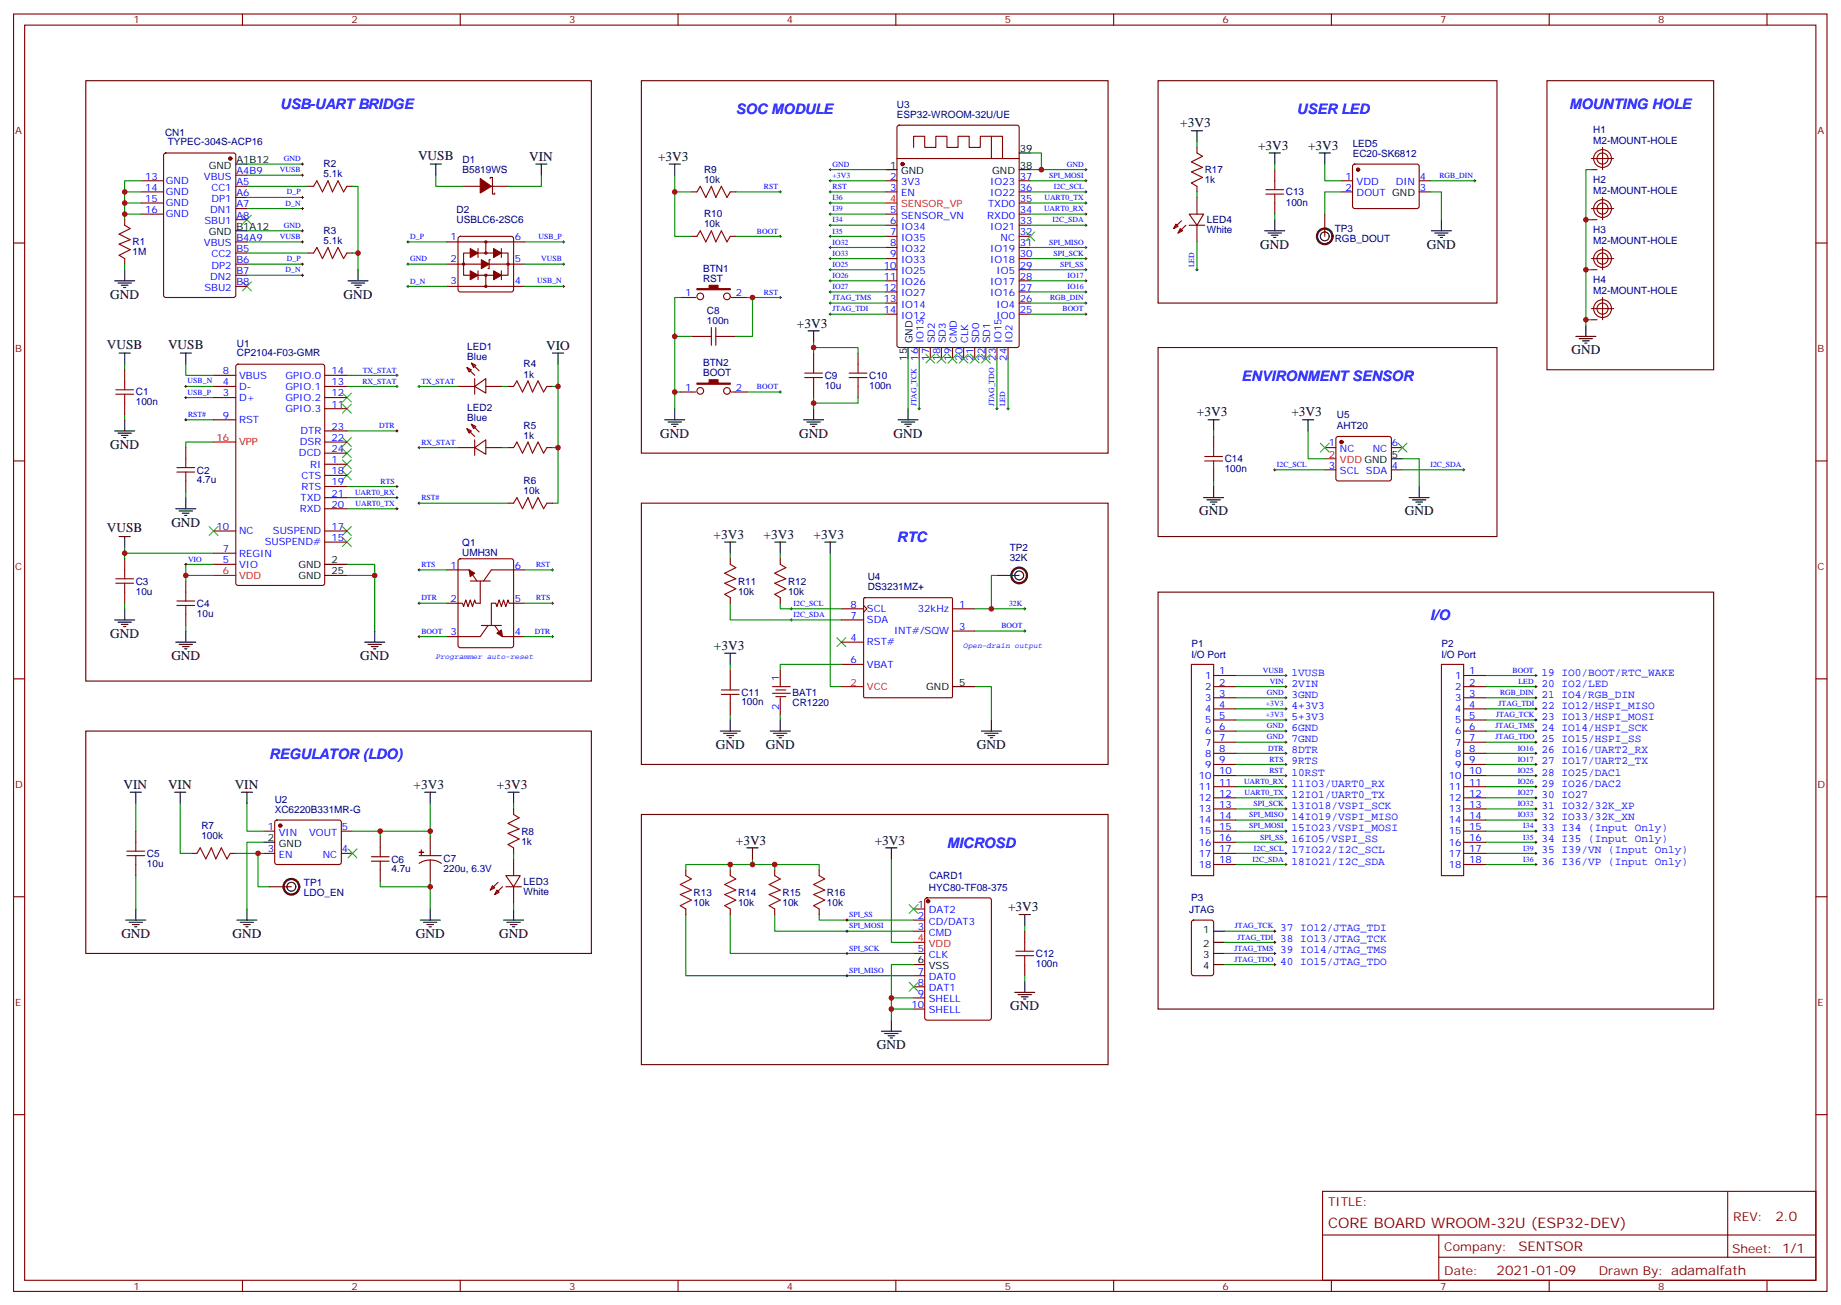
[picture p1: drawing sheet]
<svg xmlns="http://www.w3.org/2000/svg" width="584mm" height="414mm" viewBox="0 0 584 414" stroke-linecap="round" stroke-linejoin="round" font-family="sans-serif">
<defs><g id="words">
<g font-size="4.6" fill="#00f">
<text x="89" y="34.4">USB-UART BRIDGE</text>
<text x="498.2" y="34.4">MOUNTING HOLE</text>
<text x="233.6" y="36.2">SOC MODULE</text>
<text x="411.8" y="36.2">USER LED</text>
<text x="394.1" y="120.9">ENVIRONMENT SENSOR</text>
<text x="284.8" y="172">RTC</text>
<text x="454.1" y="196.7">I/O</text>
<text x="85.4" y="240.8">REGULATOR (LDO)</text>
<text x="300.6" y="269">MICROSD</text>
</g>
<text font-size="4.6" fill="#800" x="421.6" y="389.5">CORE BOARD WROOM-32U (ESP32-DEV)</text>
<g font-size="4.2">
<text x="374.7" y="40.4">+3V3</text>
<text x="399.4" y="47.5">+3V3</text>
<text x="415.3" y="47.5">+3V3</text>
<text x="132.7" y="50.7">VUSB</text>
<text x="168" y="51">VIN</text>
<text x="208.9" y="51">+3V3</text>
<text x="400.1" y="78.9">GND</text>
<text x="453" y="78.9">GND</text>
<text x="35" y="94.8">GND</text>
<text x="109.1" y="94.8">GND</text>
<text x="253" y="103.9">+3V3</text>
<text x="33.9" y="110.7">VUSB</text>
<text x="53.3" y="110.7">VUSB</text>
<text x="173.4" y="111">VIO</text>
<text x="498.9" y="112.4">GND</text>
<text x="380" y="132.2">+3V3</text>
<text x="410" y="132.2">+3V3</text>
<text x="35" y="142.4">GND</text>
<text x="209.6" y="138.9">GND</text>
<text x="253.7" y="138.9">GND</text>
<text x="283.7" y="138.9">GND</text>
<text x="54.4" y="167.1">GND</text>
<text x="380.7" y="163.5">GND</text>
<text x="446" y="163.5">GND</text>
<text x="33.9" y="168.9">VUSB</text>
<text x="226.6" y="171">+3V3</text>
<text x="242.4" y="171">+3V3</text>
<text x="258.3" y="171">+3V3</text>
<text x="35" y="202.4">GND</text>
<text x="54.4" y="209.4">GND</text>
<text x="114.4" y="209.4">GND</text>
<text x="226.7" y="206.2">+3V3</text>
<text x="227.3" y="237.6">GND</text>
<text x="243.1" y="237.6">GND</text>
<text x="310.2" y="237.6">GND</text>
<text x="39.2" y="250.3">VIN</text>
<text x="53.3" y="250.3">VIN</text>
<text x="74.5" y="250.3">VIN</text>
<text x="131.3" y="250.3">+3V3</text>
<text x="157.8" y="250.3">+3V3</text>
<text x="233.6" y="268">+3V3</text>
<text x="277.7" y="268">+3V3</text>
<text x="320" y="289.1">+3V3</text>
<text x="38.5" y="297.6">GND</text>
<text x="73.8" y="297.6">GND</text>
<text x="132" y="297.6">GND</text>
<text x="158.5" y="297.6">GND</text>
<text x="320.7" y="320.5">GND</text>
<text x="278.4" y="332.9">GND</text>
</g>
<g font-size="4.2" fill="#800">
<text x="563.7" y="387.3">2.0</text>
<text x="482.1" y="396.9">SENTSOR</text>
<text x="475.1" y="404.7">2021-01-09</text>
</g>
<g font-size="3.9" fill="#800">
<text x="421.6" y="382.6">TITLE:</text>
<text x="550.3" y="387.3">REV:</text>
<text x="458.5" y="396.8">Company:</text>
<text x="549.9" y="397.4">Sheet: 1/1</text>
<text x="458.5" y="404.5">Date:</text>
<text x="507.6" y="404.6">Drawn By: adamalfath</text>
</g>
<g font-size="3.5" fill="#00f">
<text x="410" y="214.3">1VUSB</text>
<text x="489.4" y="214.3">19 IO0/BOOT/RTC_WAKE</text>
<text x="410" y="217.9">2VIN</text>
<text x="410" y="221.4">3GND</text>
<text x="489.4" y="217.9">20 IO2/LED</text>
<text x="489.4" y="221.4">21 IO4/RGB_DIN</text>
<text x="410" y="224.9">4+3V3</text>
<text x="489.4" y="224.9">22 IO12/HSPI_MISO</text>
<text x="410" y="228.5">5+3V3</text>
<text x="410" y="232">6GND</text>
<text x="489.4" y="228.5">23 IO13/HSPI_MOSI</text>
<text x="489.4" y="232">24 IO14/HSPI_SCK</text>
<text x="410" y="235.5">7GND</text>
<text x="410" y="239">8DTR</text>
<text x="489.4" y="235.5">25 IO15/HSPI_SS</text>
<text x="489.4" y="239">26 IO16/UART2_RX</text>
<text x="410" y="242.6">9RTS</text>
<text x="489.4" y="242.6">27 IO17/UART2_TX</text>
<text x="410" y="246.1">10RST</text>
<text x="410" y="249.6">11IO3/UART0_RX</text>
<text x="489.4" y="246.1">28 IO25/DAC1</text>
<text x="489.4" y="249.6">29 IO26/DAC2</text>
<text x="410" y="253.2">12IO1/UART0_TX</text>
<text x="410" y="256.7">13IO18/VSPI_SCK</text>
<text x="489.4" y="253.2">30 IO27</text>
<text x="489.4" y="256.7">31 IO32/32K_XP</text>
<text x="410" y="260.2">14IO19/VSPI_MISO</text>
<text x="410" y="263.7">15IO23/VSPI_MOSI</text>
<text x="489.4" y="260.2">32 IO33/32K_XN</text>
<text x="489.4" y="263.7">33 I34 (Input Only)</text>
<text x="410" y="267.3">16IO5/VSPI_SS</text>
<text x="489.4" y="267.3">34 I35 (Input Only)</text>
<text x="410" y="270.8">17IO22/I2C_SCL</text>
<text x="410" y="274.3">18IO21/I2C_SDA</text>
<text x="489.4" y="270.8">35 I39/VN (Input Only)</text>
<text x="489.4" y="274.3">36 I36/VP (Input Only)</text>
<text x="406.5" y="295.5">37 IO12/JTAG_TDI</text>
<text x="406.5" y="299">38 IO13/JTAG_TCK</text>
<text x="406.5" y="302.5">39 IO14/JTAG_TMS</text>
<text x="406.5" y="306.1">40 IO15/JTAG_TDO</text>
</g>
<g font-size="3.2" fill="#800">
<text x="42.4" y="7.4">1</text>
<text x="111.5" y="7.4">2</text>
<text x="180.7" y="7.4">3</text>
<text x="249.8" y="7.4">4</text>
<text x="319" y="7.4">5</text>
<text x="388.1" y="7.4">6</text>
<text x="457.3" y="7.4">7</text>
<text x="526.4" y="7.4">8</text>
<text x="4.8" y="42.5">A</text>
<text x="577" y="42.5">A</text>
<text x="4.8" y="111.7">B</text>
<text x="577" y="111.7">B</text>
<text x="4.8" y="180.8">C</text>
<text x="577" y="180.8">C</text>
<text x="4.8" y="250">D</text>
<text x="577" y="250">D</text>
<text x="4.8" y="319.1">E</text>
<text x="577" y="319.1">E</text>
<text x="42.4" y="409.3">1</text>
<text x="111.5" y="409.3">2</text>
<text x="180.7" y="409.3">3</text>
<text x="249.8" y="409.3">4</text>
<text x="319" y="409.3">5</text>
<text x="388.1" y="409.3">6</text>
<text x="457.3" y="409.3">7</text>
<text x="526.4" y="409.3">8</text>
</g>
<g font-size="3.2" fill="#000080">
<text x="284.7" y="34.2">U3</text>
<text x="284.7" y="37.4">ESP32-WROOM-32U/UE</text>
<text x="52.4" y="43">CN1</text>
<text x="53.3" y="46.1">TYPEC-304S-ACP16</text>
<text x="429.5" y="46.5">LED5</text>
<text x="505.8" y="45.7">M2-MOUNT-HOLE</text>
<text x="505.8" y="42.3">H1</text>
<text x="102.7" y="53.1">R2</text>
<text x="146.8" y="51.8">D1</text>
<text x="429.5" y="49.7">EC20-SK6812</text>
<text x="102.7" y="56.3">5.1k</text>
<text x="146.8" y="55">B5819WS</text>
<text x="223.5" y="58.1">10k</text>
<text x="223.5" y="54.8">R9</text>
<text x="382.5" y="58.2">1k</text>
<text x="382.5" y="55">R17</text>
<text x="505.8" y="58.2">H2</text>
<text x="408.2" y="65.2">100n</text>
<text x="408.2" y="62">C13</text>
<text x="505.8" y="61.6">M2-MOUNT-HOLE</text>
<text x="144.9" y="70.9">USBLC6-2SC6</text>
<text x="144.9" y="67.7">D2</text>
<text x="223.5" y="69">R10</text>
<text x="383.2" y="70.9">LED4</text>
<text x="42.1" y="77.8">R1</text>
<text x="102.7" y="74.3">R3</text>
<text x="102.7" y="77.5">5.1k</text>
<text x="223.5" y="72.2">10k</text>
<text x="383.2" y="74">White</text>
<text x="423.8" y="76.7">RGB_DOUT</text>
<text x="423.8" y="73.5">TP3</text>
<text x="505.8" y="77.5">M2-MOUNT-HOLE</text>
<text x="505.8" y="74.1">H3</text>
<text x="42.1" y="81">1M</text>
<text x="223.2" y="89.5">RST</text>
<text x="223.2" y="86.3">BTN1</text>
<text x="505.8" y="90">H4</text>
<text x="505.8" y="93.3">M2-MOUNT-HOLE</text>
<text x="224.5" y="99.7">C8</text>
<text x="224.4" y="102.9">100n</text>
<text x="75.2" y="113.1">CP2104-F03-GMR</text>
<text x="75.2" y="110">U1</text>
<text x="148.4" y="111">LED1</text>
<text x="148.4" y="114.2">Blue</text>
<text x="166.2" y="116.6">R4</text>
<text x="166.2" y="119.8">1k</text>
<text x="223.2" y="119.5">BOOT</text>
<text x="223.2" y="116.3">BTN2</text>
<text x="43.1" y="125.4">C1</text>
<text x="261.8" y="123.3">10u</text>
<text x="261.8" y="120.2">C9</text>
<text x="275.9" y="123.3">100n</text>
<text x="275.9" y="120.2">C10</text>
<text x="43.1" y="128.6">100n</text>
<text x="148.4" y="130.4">LED2</text>
<text x="148.4" y="133.6">Blue</text>
<text x="166.2" y="136">R5</text>
<text x="424.4" y="136.1">AHT20</text>
<text x="424.4" y="132.7">U5</text>
<text x="166.2" y="139.2">1k</text>
<text x="388.8" y="149.9">100n</text>
<text x="388.8" y="146.7">C14</text>
<text x="62.5" y="153.2">4.7u</text>
<text x="62.5" y="150.3">C2</text>
<text x="166.2" y="153.7">R6</text>
<text x="166.2" y="156.8">10k</text>
<text x="146.7" y="173.2">Q1</text>
<text x="146.7" y="176.3">UMH3N</text>
<text x="320.6" y="178.1">32K</text>
<text x="320.6" y="174.9">TP2</text>
<text x="43.1" y="185.5">C3</text>
<text x="234.3" y="185.5">R11</text>
<text x="250.2" y="185.5">R12</text>
<text x="275.5" y="184.2">U4</text>
<text x="43.1" y="188.7">10u</text>
<text x="234.3" y="188.7">10k</text>
<text x="250.2" y="188.7">10k</text>
<text x="275.5" y="187.3">DS3231MZ+</text>
<text x="62.5" y="192.5">C4</text>
<text x="62.5" y="195.7">10u</text>
<text x="378.2" y="208.9">I/O Port</text>
<text x="378.2" y="205.4">P1</text>
<text x="457.6" y="208.8">I/O Port</text>
<text x="457.6" y="205.3">P2</text>
<text x="235.4" y="220.8">C11</text>
<text x="251.6" y="220.8">BAT1</text>
<text x="235.4" y="223.8">100n</text>
<text x="251.6" y="224">CR1220</text>
<text x="87.2" y="257.8">XC6220B331MR-G</text>
<text x="87.2" y="254.7">U2</text>
<text x="63.9" y="263.1">R7</text>
<text x="63.9" y="266.3">100k</text>
<text x="165.5" y="268.1">1k</text>
<text x="165.5" y="264.9">R8</text>
<text x="46.6" y="271.9">C5</text>
<text x="46.6" y="275">10u</text>
<text x="124.2" y="273.7">C6</text>
<text x="140.8" y="273.6">C7</text>
<text x="96.5" y="281.1">TP1</text>
<text x="124.2" y="276.7">4.7u</text>
<text x="140.8" y="276.8">220u, 6.3V</text>
<text x="166.2" y="280.8">LED3</text>
<text x="295.1" y="279">CARD1</text>
<text x="96.5" y="284.3">LDO_EN</text>
<text x="166.2" y="283.9">White</text>
<text x="220.2" y="287.5">10k</text>
<text x="220.2" y="284.3">R13</text>
<text x="234.3" y="287.5">10k</text>
<text x="234.3" y="284.3">R14</text>
<text x="248.4" y="287.4">10k</text>
<text x="248.4" y="284.2">R15</text>
<text x="262.5" y="287.5">10k</text>
<text x="262.5" y="284.3">R16</text>
<text x="294.9" y="282.6">HYC80-TF08-375</text>
<text x="378.1" y="286">P3</text>
<text x="377.5" y="289.6">JTAG</text>
<text x="328.9" y="303.6">C12</text>
<text x="328.9" y="306.8">100n</text>
</g>
<g font-size="3.2">
<text x="66.3" y="53.5">GND</text>
<text x="75" y="51.7">A1B12</text>
<text x="282.6" y="53.5">1</text>
<text x="323.7" y="53.5">38</text>
<text x="323.7" y="48.2">39</text>
<text x="286.1" y="55.2">GND</text>
<text x="315" y="55.2">GND</text>
<text x="66.3" y="74.6">GND</text>
<text x="75" y="72.9">B1A12</text>
<text x="289.7" y="109" transform="rotate(-90 289.7 109)">GND</text>
<text x="287.9" y="114.5" transform="rotate(-90 287.9 114.5)">15</text>
<text x="441.9" y="145.2">5</text>
<text x="105.2" y="178.7">2</text>
<text x="94.7" y="180.1">GND</text>
<text x="94.7" y="183.7">GND</text>
<text x="105.2" y="182.2">25</text>
<text x="294.1" y="218.9">GND</text>
<text x="304.5" y="217.5">5</text>
<text x="85" y="266.9">2</text>
<text x="88.5" y="268.7">GND</text>
<text x="382" y="296.2">1</text>
<text x="291.4" y="305.7">6</text>
<text x="382" y="300.4">2</text>
<text x="382" y="304">3</text>
<text x="294.9" y="307.5">VSS</text>
<text x="382" y="307.5">4</text>
</g>
<g font-size="3.2" fill="#00f">
<text x="46.1" y="57">13</text>
<text x="52.6" y="58.4">GND</text>
<text x="64.7" y="57">VBUS</text>
<text x="75" y="55.2">A4B9</text>
<text x="75" y="58.8">A5</text>
<text x="282.6" y="57">2</text>
<text x="286.1" y="58.8">3V3</text>
<text x="314.4" y="58.8">IO23</text>
<text x="323.7" y="57">37</text>
<text x="427.2" y="57">1</text>
<text x="430.7" y="58.8">VDD</text>
<text x="443.1" y="58.8">DIN</text>
<text x="450.7" y="57">4</text>
<text x="46.1" y="60.5">14</text>
<text x="46.1" y="64.1">15</text>
<text x="52.6" y="61.9">GND</text>
<text x="52.6" y="65.5">GND</text>
<text x="67.1" y="60.5">CC1</text>
<text x="67.2" y="64.1">DP1</text>
<text x="75" y="62.3">A6</text>
<text x="75" y="65.8">A7</text>
<text x="282.6" y="60.5">3</text>
<text x="286.1" y="62.3">EN</text>
<text x="313.7" y="65.8">TXD0</text>
<text x="314.4" y="62.3">IO22</text>
<text x="323.7" y="64.1">35</text>
<text x="323.7" y="60.5">36</text>
<text x="427.2" y="60.5">2</text>
<text x="430.7" y="62.3">DOUT GND</text>
<text x="450.7" y="60.5">3</text>
<text x="46.1" y="67.6">16</text>
<text x="52.6" y="69">GND</text>
<text x="64.9" y="71.1">SBU1</text>
<text x="66.7" y="67.6">DN1</text>
<text x="75" y="69.4">A8</text>
<text x="282.6" y="67.6">5</text>
<text x="282.6" y="71.1">6</text>
<text x="286.1" y="69.4">SENSOR_VN</text>
<text x="313.4" y="69.4">RXD0</text>
<text x="323.7" y="71.1">33</text>
<text x="323.7" y="67.6">34</text>
<text x="75" y="76.4">B4A9</text>
<text x="143" y="76.1">1</text>
<text x="163.4" y="76.1">6</text>
<text x="282.6" y="74.6">7</text>
<text x="286.1" y="72.9">IO34</text>
<text x="286.1" y="76.4">IO35</text>
<text x="314.4" y="72.9">IO21</text>
<text x="317.7" y="76.4">NC</text>
<text x="323.7" y="74.6">32</text>
<text x="64.7" y="78.2">VBUS</text>
<text x="67.1" y="81.7">CC2</text>
<text x="75" y="79.9">B5</text>
<text x="75" y="83.5">B6</text>
<text x="143" y="83.1">2</text>
<text x="163.4" y="83.1">5</text>
<text x="282.6" y="78.2">8</text>
<text x="282.6" y="81.7">9</text>
<text x="286.1" y="79.9">IO32</text>
<text x="286.1" y="83.5">IO33</text>
<text x="314.4" y="83.5">IO18</text>
<text x="314.4" y="79.9">IO19</text>
<text x="323.7" y="81.7">30</text>
<text x="323.7" y="78.2">31</text>
<text x="66.7" y="88.8">DN2</text>
<text x="67.2" y="85.2">DP2</text>
<text x="75" y="87">B7</text>
<text x="280.6" y="85.2">10</text>
<text x="280.6" y="88.8">11</text>
<text x="286.1" y="87">IO25</text>
<text x="316.4" y="87">IO5</text>
<text x="323.7" y="88.8">28</text>
<text x="323.7" y="85.2">29</text>
<text x="64.9" y="92.3">SBU2</text>
<text x="75" y="90.5">B8</text>
<text x="143" y="90.2">3</text>
<text x="163.4" y="90.2">4</text>
<text x="217.5" y="94.1">1</text>
<text x="233.6" y="94.1">2</text>
<text x="280.6" y="92.3">12</text>
<text x="280.6" y="95.8">13</text>
<text x="286.1" y="90.5">IO26</text>
<text x="286.1" y="94.1">IO27</text>
<text x="314.4" y="94.1">IO16</text>
<text x="314.4" y="90.5">IO17</text>
<text x="323.7" y="95.8">26</text>
<text x="323.7" y="92.3">27</text>
<text x="280.6" y="99.3">14</text>
<text x="286.1" y="97.6">IO14</text>
<text x="286.1" y="101.1">IO12</text>
<text x="316.4" y="101.1">IO0</text>
<text x="316.4" y="97.6">IO4</text>
<text x="323.7" y="99.3">25</text>
<text x="293.2" y="109" transform="rotate(-90 293.2 109)">IO13</text>
<text x="296.8" y="109" transform="rotate(-90 296.8 109)">SD2</text>
<text x="300.3" y="109" transform="rotate(-90 300.3 109)">SD3</text>
<text x="303.8" y="109" transform="rotate(-90 303.8 109)">CMD</text>
<text x="307.3" y="109" transform="rotate(-90 307.3 109)">CLK</text>
<text x="310.9" y="109" transform="rotate(-90 310.9 109)">SD0</text>
<text x="314.4" y="109" transform="rotate(-90 314.4 109)">SD1</text>
<text x="317.9" y="109" transform="rotate(-90 317.9 109)">IO15</text>
<text x="321.5" y="109" transform="rotate(-90 321.5 109)">IO2</text>
<text x="70.7" y="118.7">8</text>
<text x="105.2" y="118.7">14</text>
<text x="291.5" y="114.5" transform="rotate(-90 291.5 114.5)">16</text>
<text x="295" y="114.5" transform="rotate(-90 295 114.5)">17</text>
<text x="298.5" y="114.5" transform="rotate(-90 298.5 114.5)">18</text>
<text x="302" y="114.5" transform="rotate(-90 302 114.5)">19</text>
<text x="305.6" y="114.5" transform="rotate(-90 305.6 114.5)">20</text>
<text x="309.1" y="114.5" transform="rotate(-90 309.1 114.5)">21</text>
<text x="312.6" y="114.5" transform="rotate(-90 312.6 114.5)">22</text>
<text x="316.2" y="114.5" transform="rotate(-90 316.2 114.5)">23</text>
<text x="319.7" y="114.5" transform="rotate(-90 319.7 114.5)">24</text>
<text x="70.7" y="125.8">3</text>
<text x="70.7" y="122.3">4</text>
<text x="75.9" y="123.7">D-</text>
<text x="75.9" y="120.2">VBUS</text>
<text x="90.6" y="123.7">GPIO.1</text>
<text x="90.6" y="120.2">GPIO.0</text>
<text x="105.2" y="125.8">12</text>
<text x="105.2" y="122.3">13</text>
<text x="217.5" y="124">1</text>
<text x="233.6" y="124">2</text>
<text x="75.9" y="127.2">D+</text>
<text x="90.6" y="130.7">GPIO.3</text>
<text x="90.6" y="127.2">GPIO.2</text>
<text x="105.2" y="129.3">11</text>
<text x="70.7" y="132.9">9</text>
<text x="75.9" y="134.3">RST</text>
<text x="95.4" y="137.8">DTR</text>
<text x="105.2" y="136.4">23</text>
<text x="95.2" y="141.3">DSR</text>
<text x="105.2" y="139.9">22</text>
<text x="105.2" y="143.4">24</text>
<text x="421.9" y="141.7">1</text>
<text x="425.4" y="143.4">NC</text>
<text x="435.9" y="143.4">NC</text>
<text x="441.9" y="141.7">6</text>
<text x="94.9" y="144.9">DCD</text>
<text x="98.5" y="148.4">RI</text>
<text x="105.2" y="147">1</text>
<text x="421.9" y="148.7">3</text>
<text x="441.9" y="148.7">4</text>
<text x="95.7" y="151.9">CTS</text>
<text x="95.7" y="155.4">RTS</text>
<text x="105.2" y="150.5">18</text>
<text x="105.2" y="154">19</text>
<text x="425.4" y="150.5">SCL SDA</text>
<text x="95.4" y="159">TXD</text>
<text x="105.2" y="161.1">20</text>
<text x="105.2" y="157.6">21</text>
<text x="95.2" y="162.5">RXD</text>
<text x="68.7" y="168.1">10</text>
<text x="75.9" y="169.5">NC</text>
<text x="84" y="173.1">SUSPEND#</text>
<text x="86.6" y="169.5">SUSPEND</text>
<text x="105.2" y="171.7">15</text>
<text x="105.2" y="168.1">17</text>
<text x="70.7" y="178.7">5</text>
<text x="70.7" y="175.2">7</text>
<text x="75.9" y="176.6">REGIN</text>
<text x="75.9" y="180.1">VIO</text>
<text x="143" y="180.5">1</text>
<text x="163.4" y="180.5">6</text>
<text x="143" y="191.1">2</text>
<text x="163.4" y="191.1">5</text>
<text x="270" y="196.4">7</text>
<text x="270" y="192.8">8</text>
<text x="275.2" y="197.8">SDA</text>
<text x="275.2" y="194.2">SCL</text>
<text x="291.4" y="194.2">32kHz</text>
<text x="304.5" y="192.8">1</text>
<text x="143" y="201.6">3</text>
<text x="163.4" y="201.6">4</text>
<text x="270" y="203.4">4</text>
<text x="283.8" y="201.3">INT#/SQW</text>
<text x="304.5" y="199.9">3</text>
<text x="275.2" y="204.8">RST#</text>
<text x="270" y="210.5">6</text>
<text x="275.2" y="211.9">VBAT</text>
<text x="382.6" y="215.4">1</text>
<text x="387.1" y="214">1</text>
<text x="462" y="215.4">1</text>
<text x="466.4" y="214">1</text>
<text x="247.4" y="216.1" transform="rotate(-90 247.4 216.1)">1</text>
<text x="382.6" y="218.9">2</text>
<text x="387.1" y="217.5">2</text>
<text x="387.1" y="221.1">3</text>
<text x="462" y="218.9">2</text>
<text x="466.4" y="217.5">2</text>
<text x="466.4" y="221.1">3</text>
<text x="247.4" y="225.2" transform="rotate(-90 247.4 225.2)">2</text>
<text x="382.6" y="222.5">3</text>
<text x="382.6" y="226">4</text>
<text x="387.1" y="224.6">4</text>
<text x="462" y="222.5">3</text>
<text x="462" y="226">4</text>
<text x="466.4" y="224.6">4</text>
<text x="382.6" y="229.5">5</text>
<text x="382.6" y="233">6</text>
<text x="387.1" y="228.1">5</text>
<text x="387.1" y="231.6">6</text>
<text x="462" y="229.5">5</text>
<text x="462" y="233">6</text>
<text x="466.4" y="228.1">5</text>
<text x="466.4" y="231.6">6</text>
<text x="382.6" y="236.6">7</text>
<text x="387.1" y="235.2">7</text>
<text x="387.1" y="238.7">8</text>
<text x="462" y="236.6">7</text>
<text x="466.4" y="235.2">7</text>
<text x="466.4" y="238.7">8</text>
<text x="382.6" y="240.1">8</text>
<text x="382.6" y="243.6">9</text>
<text x="387.1" y="242.2">9</text>
<text x="387.1" y="245.7">10</text>
<text x="462" y="240.1">8</text>
<text x="462" y="243.6">9</text>
<text x="466.4" y="242.2">9</text>
<text x="466.4" y="245.7">10</text>
<text x="380.6" y="247.2">10</text>
<text x="380.6" y="250.7">11</text>
<text x="387.1" y="249.3">11</text>
<text x="459.9" y="247.2">10</text>
<text x="459.9" y="250.7">11</text>
<text x="466.4" y="249.3">11</text>
<text x="380.6" y="254.2">12</text>
<text x="380.6" y="257.7">13</text>
<text x="387.1" y="252.8">12</text>
<text x="387.1" y="256.3">13</text>
<text x="459.9" y="254.2">12</text>
<text x="459.9" y="257.7">13</text>
<text x="466.4" y="252.8">12</text>
<text x="466.4" y="256.3">13</text>
<text x="85" y="263.4">1</text>
<text x="108.5" y="263.4">5</text>
<text x="380.6" y="261.3">14</text>
<text x="387.1" y="259.9">14</text>
<text x="387.1" y="263.4">15</text>
<text x="459.9" y="261.3">14</text>
<text x="466.4" y="259.9">14</text>
<text x="466.4" y="263.4">15</text>
<text x="88.5" y="265.1">VIN</text>
<text x="98.1" y="265.1">VOUT</text>
<text x="380.6" y="264.8">15</text>
<text x="380.6" y="268.3">16</text>
<text x="387.1" y="266.9">16</text>
<text x="459.9" y="264.8">15</text>
<text x="459.9" y="268.3">16</text>
<text x="466.4" y="266.9">16</text>
<text x="85" y="270.4">3</text>
<text x="88.5" y="272.2">EN</text>
<text x="102.5" y="272.2">NC</text>
<text x="108.5" y="270.4">4</text>
<text x="380.6" y="271.9">17</text>
<text x="380.6" y="275.4">18</text>
<text x="387.1" y="270.4">17</text>
<text x="387.1" y="274">18</text>
<text x="459.9" y="271.9">17</text>
<text x="459.9" y="275.4">18</text>
<text x="466.4" y="270.4">17</text>
<text x="466.4" y="274">18</text>
<text x="291.4" y="288.1">1</text>
<text x="291.4" y="291.6">2</text>
<text x="294.9" y="289.8">DAT2</text>
<text x="294.9" y="293.4">CD/DAT3</text>
<text x="291.4" y="295.1">3</text>
<text x="294.9" y="296.9">CMD</text>
<text x="291.4" y="302.2">5</text>
<text x="294.9" y="304">CLK</text>
<text x="291.4" y="309.2">7</text>
<text x="294.9" y="311">DAT0</text>
<text x="291.4" y="312.8">8</text>
<text x="291.4" y="316.3">9</text>
<text x="294.9" y="314.5">DAT1</text>
<text x="289.4" y="319.8">10</text>
<text x="294.9" y="318.1">SHELL</text>
<text x="294.9" y="321.6">SHELL</text>
</g>
<g font-size="3.2" fill="#f00">
<text x="282.6" y="64.1">4</text>
<text x="286.1" y="65.8">SENSOR_VP</text>
<text x="68.7" y="139.9">16</text>
<text x="75.9" y="141.3">VPP</text>
<text x="421.9" y="145.2">2</text>
<text x="425.4" y="147">VDD GND</text>
<text x="70.7" y="182.2">6</text>
<text x="75.9" y="183.7">VDD</text>
<text x="270" y="217.5">2</text>
<text x="275.2" y="218.9">VCC</text>
<text x="291.4" y="298.7">4</text>
<text x="294.9" y="300.4">VDD</text>
</g>
<g font-size="2.5" fill="#00f">
<text x="90.1" y="51.1">GND</text>
<text x="264.3" y="53">GND</text>
<text x="338.7" y="53">GND</text>
<text x="88.9" y="54.7">VUSB</text>
<text x="264.3" y="56.5">+3V3</text>
<text x="333.1" y="56.5">SPI_MOSI</text>
<text x="457" y="56.4">RGB_DIN</text>
<text x="90.6" y="65.2">D_N</text>
<text x="91.1" y="61.7">D_P</text>
<text x="242.5" y="60">RST</text>
<text x="264.3" y="63.5">I36</text>
<text x="264.3" y="60">RST</text>
<text x="331.6" y="63.5">UART0_TX</text>
<text x="334.6" y="60">I2C_SCL</text>
<text x="264.3" y="67.1">I39</text>
<text x="264.3" y="70.6">I34</text>
<text x="331.5" y="67.1">UART0_RX</text>
<text x="334.2" y="70.6">I2C_SDA</text>
<text x="88.9" y="75.8">VUSB</text>
<text x="90.1" y="72.3">GND</text>
<text x="130.3" y="75.9">D_P</text>
<text x="171" y="75.8">USB_P</text>
<text x="240.3" y="74.1">BOOT</text>
<text x="264.3" y="74.1">I35</text>
<text x="264.3" y="77.6">IO32</text>
<text x="333.1" y="77.6">SPI_MISO</text>
<text x="91.1" y="82.9">D_P</text>
<text x="130.3" y="82.9">GND</text>
<text x="171.8" y="82.9">VUSB</text>
<text x="264.3" y="81.2">IO33</text>
<text x="334.5" y="81.2">SPI_SCK</text>
<text x="90.6" y="86.4">D_N</text>
<text x="130.3" y="90">D_N</text>
<text x="170.6" y="89.9">USB_N</text>
<text x="264.3" y="84.7">IO25</text>
<text x="264.3" y="88.2">IO26</text>
<text x="336.5" y="84.7">SPI_SS</text>
<text x="339" y="88.2">IO17</text>
<text x="379.1" y="84.9" transform="rotate(-90 379.1 84.9)">LED</text>
<text x="242.5" y="93.5">RST</text>
<text x="264.3" y="95.3">JTAG_TMS</text>
<text x="264.3" y="91.8">IO27</text>
<text x="333.4" y="95.3">RGB_DIN</text>
<text x="339" y="91.8">IO16</text>
<text x="264.3" y="98.8">JTAG_TDI</text>
<text x="337.3" y="98.8">BOOT</text>
<text x="115.2" y="118.2">TX_STAT</text>
<text x="59.6" y="125.2">USB_P</text>
<text x="59.6" y="121.7">USB_N</text>
<text x="115.1" y="121.7">RX_STAT</text>
<text x="133.8" y="121.7">TX_STAT</text>
<text x="240.3" y="123.5">BOOT</text>
<text x="290.9" y="129" transform="rotate(-90 290.9 129)">JTAG_TCK</text>
<text x="315.6" y="129" transform="rotate(-90 315.6 129)">JTAG_TDO</text>
<text x="319.2" y="129" transform="rotate(-90 319.2 129)">LED</text>
<text x="59.7" y="132.3">RST#</text>
<text x="120.4" y="135.9">DTR</text>
<text x="133.8" y="141.1">RX_STAT</text>
<text x="405.4" y="148.2">I2C_SCL</text>
<text x="454.1" y="148.2">I2C_SDA</text>
<text x="120.8" y="153.5">RTS</text>
<text x="112.7" y="157">UART0_RX</text>
<text x="112.9" y="160.5">UART0_TX</text>
<text x="133.8" y="158.8">RST#</text>
<text x="59.7" y="178.2">VIO</text>
<text x="133.8" y="180">RTS</text>
<text x="170.2" y="180">RST</text>
<text x="133.8" y="190.5">DTR</text>
<text x="170.2" y="190.5">RTS</text>
<text x="252" y="195.8">I2C_SDA</text>
<text x="252" y="192.3">I2C_SCL</text>
<text x="320.4" y="192.3">32K</text>
<text x="133.8" y="201.1">BOOT</text>
<text x="169.8" y="201.1">DTR</text>
<text x="317.9" y="199.4">BOOT</text>
<text x="138.4" y="209.1">Programmer auto-reset</text>
<text x="305.9" y="205.5">Open-drain output</text>
<text x="401" y="213.5">VUSB</text>
<text x="480.2" y="213.5">BOOT</text>
<text x="402.2" y="220.5">GND</text>
<text x="403.2" y="217">VIN</text>
<text x="476.3" y="220.5">RGB_DIN</text>
<text x="482.1" y="217">LED</text>
<text x="401.9" y="224.1">+3V3</text>
<text x="401.9" y="227.6">+3V3</text>
<text x="475" y="227.6">JTAG_TCK</text>
<text x="475.8" y="224.1">JTAG_TDI</text>
<text x="402.2" y="231.1">GND</text>
<text x="474.8" y="231.1">JTAG_TMS</text>
<text x="402.2" y="234.6">GND</text>
<text x="402.6" y="238.2">DTR</text>
<text x="474.8" y="234.6">JTAG_TDO</text>
<text x="481.8" y="238.2">IO16</text>
<text x="403" y="241.7">RTS</text>
<text x="403" y="245.2">RST</text>
<text x="481.8" y="245.2">IO25</text>
<text x="481.8" y="241.7">IO17</text>
<text x="395" y="248.7">UART0_RX</text>
<text x="481.8" y="248.7">IO26</text>
<text x="395.1" y="252.3">UART0_TX</text>
<text x="398" y="255.8">SPI_SCK</text>
<text x="481.8" y="255.8">IO32</text>
<text x="481.8" y="252.3">IO27</text>
<text x="396.6" y="259.3">SPI_MISO</text>
<text x="396.6" y="262.9">SPI_MOSI</text>
<text x="481.8" y="259.3">IO33</text>
<text x="483.6" y="262.9">I34</text>
<text x="398.1" y="269.9">I2C_SCL</text>
<text x="400" y="266.4">SPI_SS</text>
<text x="483.6" y="269.9">I39</text>
<text x="483.6" y="266.4">I35</text>
<text x="397.7" y="273.4">I2C_SDA</text>
<text x="483.6" y="273.4">I36</text>
<text x="269.6" y="291.1">SPI_SS</text>
<text x="269.6" y="294.6">SPI_MOSI</text>
<text x="392.1" y="294.6">JTAG_TCK</text>
<text x="392.9" y="298.1">JTAG_TDI</text>
<text x="269.6" y="301.7">SPI_SCK</text>
<text x="391.9" y="305.2">JTAG_TDO</text>
<text x="391.9" y="301.7">JTAG_TMS</text>
<text x="269.6" y="308.7">SPI_MISO</text>
</g>
</g></defs>
<g fill="none" stroke="#870000" stroke-width=".35">
<path d="M4.3 4.4h575.7v405.4h-575.7zM7.8 8h568.7v398.3h-568.7zM77 4.4v3.6M146.1 4.4v3.6M215.3 4.4v3.6M284.4 4.4v3.6M353.6 4.4v3.6M422.7 4.4v3.6M491.8 4.4v3.6M561 4.4v3.6M285 39.9l.5-.2h37.4l.6 .5 .1 69.4-.5 .6-37.6 .1-.7-.5v-69.4zM44.9 57.4h7"/>
<path d="M52.2 48.7l.4-.2h21.6l.6 .5 .1 44.7-.5 .6-21.8 .1-.6-.5-.1-44.7zM74.9 59.1h3.5M74.9 55.6h3.5M97.8 59.1h1.8l1-1.7 1.8 3.5 1.7-3.5 1.5 3.5 1.7-3.5 1.8 3.5 1-1.8h1.8M147.2 59.1h5.3M155.6 56.7v-.4h.8v5.3h.7v-.4M156 59.1h5.3M281.2 57.4h3.6M284.8 50.3h38.8M290.1 46.8v-3.5h3.5v3.5h3.5v-3.5h3.5v3.5h3.6v-3.5h3.5v3.5h3.5v-3.5h7.1v7M314.7 43.3v7M323.6 57.4h3.5"/>
<path d="M380 46.8v1.7l1.8 1.1-3.6 1.8 3.6 1.7-3.6 1.4 3.6 1.8-3.6 1.8 1.8 1v1.8M404.7 53.8v3.6M425.9 57.4h3.5M429.6 52.3l.5-.2h20l.5 .7-.1 13-.6 .4-20.1-.1-.4-.6v-12.7zM450.6 57.4h3.5M505.2 50.3h7.1M505.2 53.8h1.8M508.8 46.8v7M4.3 77.1h3.5M39.6 69.7v1.8l1.7 1-3.5 1.8 3.5 1.8-3.5 1.4 3.5 1.7-3.5 1.8 1.8 1.1v1.7M44.9 60.9h7M44.9 67.9h7"/>
<path d="M44.9 64.4h7M74.9 66.2h3.5M74.9 69.7h3.5M74.9 62.7h3.5M74.9 76.8h3.5M141.9 76.8h24.7M145.6 75.2l.5-.2h16.2l.5 .2 .3 .5v16.2l-.3 .5-.5 .2h-16.2l-.5-.2-.2-.5v-16.2zM151.8 78.9v2.8M154.2 76.8v3.5M159.2 78.9v2.8M219.5 60.9h1.8l1-1.8 1.8 3.6 1.7-3.6 1.5 3.6 1.7-3.6 1.8 3.6 1-1.8h1.8M219.5 75h1.8l1-1.8 1.8 3.6 1.7-3.6 1.5 3.6 1.7-3.6 1.8 3.6 1-1.8h1.8"/>
<path d="M281.2 60.9h3.6M281.2 67.9h3.6M281.2 71.5h3.6M281.2 75h3.6M281.2 78.5h3.6M323.6 60.9h3.5M323.6 67.9h3.5M323.6 71.5h3.5M323.6 75h3.5M323.6 78.5h3.5M323.6 64.4h3.5M373.3 71.1l.7 .7-1.4 .7z"/>
<path d="M374.7 72.5l.7 .7-1.4 .7zM375.1 70.1l-2.5 2.4M376.5 71.5l-2.5 2.4M377.5 67.9h4.6l-2.1 3.6zM377.5 71.5h5M380 62.7v5.2M380 71.5v5.3M404.7 64.4v3.5M420.6 67.9v7.1M425.9 60.9h3.5M450.6 60.9h3.5M505.2 66.2h7.1"/>
<path d="M505.2 69.7h1.8M508.8 62.7v7M508.8 78.5v7.1M576.5 77.1h3.5M74.9 80.3h3.5M74.9 83.8h3.5M74.9 87.3h3.5M74.9 90.9h3.5M97.8 80.3h1.8l1-1.8 1.8 3.6 1.7-3.6 1.5 3.6 1.7-3.6 1.8 3.6 1-1.8h1.8M141.9 83.8h24.7M141.9 90.9h24.7M147.2 80.3h14.1v7h-14.1z"/>
<path d="M151.8 85.9v2.9M154.2 87.3v3.6M155.6 82.4h-.3v2.8h-.4M159.2 85.9v2.9M216 94.4h4.9M232.2 94.4h4.9M281.2 82.1h3.6M281.2 85.6h3.6M281.2 89.1h3.6M281.2 92.6h3.6M281.2 96.2h3.6M281.2 99.7h3.6"/>
<path d="M323.6 82.1h3.5M323.6 85.6h3.5M323.6 89.1h3.5M323.6 92.6h3.5M323.6 96.2h3.5M323.6 99.7h3.5M505.2 82.1h7.1M505.2 85.6h1.8M505.2 97.9h7.1M508.8 94.4v7.1M39.6 117.3v3.6M67.8 119.1h7.1"/>
<path d="M75.1 115.8l.5-.2h26.8l.6 .4 .1 69.1-.5 .6-27 .1-.7-.5v-69zM103.1 119.1h7M148.2 116.6l1.4 .7-.7 .7zM148.2 116.6l2.5 2.5M149.6 115.2l1.5 .7-.7 .7zM149.6 115.2l2.5 2.5M219.5 106.8h6.3M225.8 103.9v5.7M227.3 103.9v5.7M227.3 106.8h6.3M255.5 119.8h5.6M255.5 118.4h5.6"/>
<path d="M258.3 112v6.4M258.3 119.8v6.4M269.6 119.8h5.6M269.6 118.4h5.6M272.4 112v6.4M272.4 119.8v6.4M291.8 110.3v3.5M295.3 110.3v3.5M298.9 110.3v3.5M302.4 110.3v3.5M305.9 110.3v3.5M309.5 110.3v3.5"/>
<path d="M313 110.3v3.5M316.5 110.3v3.5M320 110.3v3.5M505.2 101.5h1.8M39.6 127.9v3.5M67.8 126.2h7.1M67.8 122.6h7.1M67.8 133.2h7.1M103.1 126.2h7M103.1 122.6h7M103.1 129.7h7M103.1 136.7h7"/>
<path d="M145.4 122.6h5.3M148.2 136l1.4 .7-.7 .7zM148.2 136l2.5 2.5M149.6 134.6l1.5 .7-.7 .7zM149.6 134.6l2.5 2.5M150.7 122.6l3.5-2.4v4.5zM150.7 120.2v4.9M150.7 139.6v4.9M154.2 122.6h5.3M161.3 122.6h1.8l1-1.7 1.8 3.5 1.7-3.5 1.5 3.5 1.7-3.5 1.8 3.5 1-1.8h1.8M216 124.4h4.9M232.2 124.4h4.9"/>
<path d="M385.3 138.5v3.5M424.3 138.7l.5-.2h16.2l.5 .2 .2 .5v12.7l-.2 .5-.5 .2h-16.2l-.5-.2-.2-.5v-12.7zM4.3 146.3h3.5M56.2 149.8h5.6M56.2 148.4h5.6M59 142v6.4M59 149.8v6.3M103.1 147.3h7M103.1 150.8h7M103.1 154.4h7M103.1 157.9h7M103.1 140.3h7"/>
<path d="M103.1 143.8h7M145.4 142h5.3M150.7 142l3.5-2.4v4.5zM154.2 142h5.3M161.3 142h1.8l1-1.7 1.8 3.5 1.7-3.5 1.5 3.5 1.7-3.5 1.8 3.5 1-1.8h1.8M161.3 159.7h1.8l1-1.8 1.8 3.5 1.7-3.5 1.5 3.5 1.7-3.5 1.8 3.5 1-1.7h1.8M385.3 149.1v3.5M420.6 142h3.5M420.6 149.1h3.5M441.7 142h3.6M441.7 149.1h3.6M576.5 146.3h3.5"/>
<path d="M39.6 177.3v6.4M67.8 179.1h7.1M67.8 175.5h7.1M67.8 168.5h7.1M103.1 168.5h7M103.1 172h7M103.1 161.4h7M145.6 177.5l.5-.2h16.2l.7 .4 .1 27.1-.5 .7h-16.5l-.6-.4-.1-27.1zM231.8 177.3v1.8l1.8 1-3.5 1.8 3.5 1.8-3.5 1.4 3.5 1.7-3.5 1.8 1.7 1.1v1.7M247.7 177.3v1.8l1.8 1-3.5 1.8 3.5 1.8-3.5 1.4 3.5 1.7-3.5 1.8 1.7 1.1v1.7M36.8 183.7h5.6M36.8 185.1h5.6"/>
<path d="M39.6 185.1v6.3M56.2 190.7h5.6M56.2 192.1h5.6M59 184.4v6.3M59 192.1v6.4M141.9 180.8h7l2.5 3.6M149.3 184.4h6.3M152.5 184.4v7h-1.4l-.4-1-.7 2.1-.7-2.1-.7 2.1-.7-2.1-.7 2.1-.4-1.1h-4.9M152.8 198.5h6.4M154.9 198.5l-2.4 3.5h-10.6M157.1 198.5l2.4 3.5h7.1M166.6 191.4h-5l-.3-1-.7 2.1-.7-2.1-.7 2.1-.7-2.1-.7 2.1-.4-1.1h-1.4v7.1"/>
<path d="M166.6 180.8h-10.6l-2.5 3.6M267.1 193.2h7.1M267.1 196.7h7.1M274.2 192.1l1 1.1-1 1M274.2 189.8l.3-.1h27.5l.4 .1v31.3l-.2 .3h-27.7l-.3-.2zM302.4 193.2h7.1M316.5 182.6h7.1M4.3 215.4h3.5M229 218.9h5.7M231.8 212.6v6.3M245.3 217.9h5.6M245.3 220h5.6"/>
<path d="M246.3 218.9h3.2M247.7 212.6v5.3M267.1 203.8h7.1M267.1 210.8h7.1M302.4 200.2h7.1M378.2 210.8h7.1v67h-7.1zM385.3 217.9h7.1M385.3 214.3h7.1M457.6 210.8h7.1v67h-7.1zM464.7 217.9h7M464.7 214.3h7M576.5 215.4h3.5"/>
<path d="M229 220.3h5.7M231.8 220.3v6.4M246.3 221.1h3.2M247.7 221.4v5.3M385.3 221.4h7.1M385.3 224.9h7.1M385.3 228.5h7.1M385.3 232h7.1M385.3 235.5h7.1M385.3 239h7.1M464.7 221.4h7M464.7 224.9h7"/>
<path d="M464.7 228.5h7M464.7 232h7M464.7 235.5h7M464.7 239h7M163.1 256.7v1.7l1.7 1.1-3.5 1.8 3.5 1.7-3.5 1.4 3.5 1.8-3.5 1.8 1.8 1v1.8M385.3 242.6h7.1M385.3 246.1h7.1M385.3 249.6h7.1M385.3 253.2h7.1M385.3 256.7h7.1M464.7 242.6h7M464.7 246.1h7"/>
<path d="M464.7 249.6h7M464.7 253.2h7M464.7 256.7h7M40.3 271.5h5.6M40.3 270.1h5.6M43.1 263.7v6.4M43.1 271.5v6.3M60.7 270.8h1.8l1.1-1.8 1.7 3.6 1.8-3.6 1.4 3.6 1.8-3.6 1.7 3.6 1.1-1.8h1.8M83.7 263.7h3.5M83.7 270.8h3.5M87.4 260.4l.5-.2 20 .1 .5 .6-.1 13-.6 .4h-20.1l-.4-.7v-12.7zM108.4 263.7h3.5"/>
<path d="M108.4 270.8h3.5M117.9 273.3h5.6M117.9 271.9h5.6M120.7 265.5v6.4M120.7 273.3v6.3M133.1 271.5h7M136.6 272.9l1.8 .2 1.7 .9M136.6 272.9l-1.9 .2-1.6 .9M136.6 265.5v6M136.6 272.9v6.7M158.1 280l-2.5 2.4M160.6 277.8h4.6l-2.1 3.6z"/>
<path d="M163.1 272.6v5.2M217.7 276.1v1.7M231.8 276.1v1.7M246 276.1v1.7M260.1 276.1v1.7M385.3 263.7h7.1M385.3 270.8h7.1M385.3 260.2h7.1M385.3 267.3h7.1M385.3 274.3h7.1M464.7 263.7h7M464.7 270.8h7"/>
<path d="M464.7 260.2h7M464.7 267.3h7M464.7 274.3h7M4.3 284.6h3.5M85.4 281.4h7.1M156.4 281l.7 .7-1.5 .7zM157.8 282.4l.7 .7-1.4 .7zM159.5 281.4l-2.4 2.4M160.6 281.4h4.9M163.1 281.4v5.3M217.7 288.4v1.8M231.8 288.4v1.8"/>
<path d="M246 288.4v1.8M260.1 288.4v1.8M290.1 288.4h3.5M290.1 292h3.5M290.1 295.5h3.5M293.8 285.1l.5-.2h19.7l.7 .4v37.7l-.4 .7h-20l-.7-.5v-37.6zM325.3 295.5v3.5M378.5 292.2l.5-.2h5.6l.6 .4 .1 16.5-.5 .6-5.8 .1-.7-.5-.1-16.4zM576.5 284.6h3.5M290.1 302.5h3.5M290.1 309.6h3.5M290.1 313.1h3.5"/>
<path d="M290.1 316.7h3.5M325.3 306.1v3.5M290.1 320.2h3.5M4.3 353.7h3.5M576.5 353.7h3.5M419.9 378h156.6v28.3h-156.6zM548.5 378.1v20.8M419.9 391.9h156.5M456.8 398.9h119.6M456.8 391.9v14.1M77 406.3v3.5M146.1 406.3v3.5"/>
<path d="M215.3 406.3v3.5M284.4 406.3v3.5M353.6 406.3v3.5M422.7 406.3v3.5M491.8 406.3v3.5M561 406.3v3.5"/>
<circle cx="508.8" cy="50.3" r="2.82"/>
<circle cx="508.8" cy="50.3" r="1.76"/>
<circle cx="154.2" cy="76.8" r=".35"/>
<circle cx="508.8" cy="66.2" r="2.82"/>
<circle cx="508.8" cy="66.2" r="1.76"/>
<circle cx="147.2" cy="83.8" r=".35"/>
<circle cx="154.2" cy="80.3" r=".35"/>
<circle cx="154.2" cy="90.9" r=".35"/>
<circle cx="154.2" cy="87.3" r=".35"/>
<circle cx="161.3" cy="83.8" r=".35"/>
<circle cx="222.3" cy="94.1" r="1.06"/>
<circle cx="230.8" cy="94.1" r="1.06"/>
<circle cx="508.8" cy="97.9" r="2.82"/>
<circle cx="508.8" cy="82.1" r="2.82"/>
<circle cx="508.8" cy="97.9" r="1.76"/>
<circle cx="508.8" cy="82.1" r="1.76"/>
<circle cx="222.3" cy="124" r="1.06"/>
<circle cx="230.8" cy="124" r="1.06"/>
</g>
<g fill="#870000" stroke="#870000" stroke-width=".35">
<path d="M221.3 91.6h3.8v-1.1h2.9v1.1h3.8v.3h-10.5z"/>
<path d="M157.8 200.9l1.4-1 .3 2.1z"/>
<path d="M148.9 180.8l1.8 1.1-1.4 1.1z"/>
<path d="M221.3 121.6h3.8v-1.1h2.9v1.1h3.8v.3h-10.5z"/>
<path d="M133.1 270.4l1.4 .1z"/>
<path d="M133.8 269.7v1.4z"/>
<path d="M152.5 56.7l3.5 2.4-3.5 2.1z"/>
<path d="M149.3 78.9l2.5 1.4-2.5 1.4z"/>
<path d="M152.8 82.4l2.5 1.4-2.5 1.4z"/>
<path d="M156.7 78.9l2.5 1.4-2.5 1.4z"/>
<path d="M149.3 85.9l2.5 1.4-2.5 1.5z"/>
<path d="M156.7 85.9l2.5 1.4-2.5 1.5z"/>
<circle cx="286.5" cy="52.1" r=".53"/>
<circle cx="89" cy="262" r=".53"/>
<circle cx="294.6" cy="286" r=".53"/>
<circle cx="431.2" cy="53.8" r=".53"/>
<circle cx="73.1" cy="50.3" r=".53"/>
<circle cx="425.9" cy="140.3" r=".53"/>
</g>
<g fill="none" stroke="#000" stroke-width=".32">
<path d="M95.7 55.6h.7M95.7 52.1h.7M96 51.7v.7M96 55.2v.8M263.2 57.4h.7M263.2 53.8h.7M263.6 53.5v.7M263.6 57v.7M344.4 57.4h.7M344.4 53.8h.7M344.7 53.5v.7M344.7 57v.7"/>
<path d="M467.9 57.4h.7M468.2 57v.7M95.7 76.8h.7M95.7 73.2h.7M95.7 66.2h.7M95.7 62.7h.7M96 62.3v.7M96 65.8v.7M96 72.9v.7M96 76.4v.7M129.2 76.8h.7M129.5 76.4v.7"/>
<path d="M178.6 76.8h.7M178.9 76.4v.7M247.4 60.9h.7M247.4 75h.7M247.7 60.5v.7M247.7 74.6v.8M263.2 64.4h.7M263.2 67.9h.7M263.2 60.9h.7M263.2 71.5h.7M263.2 78.5h.7M263.2 75h.7"/>
<path d="M263.6 60.5v.7M263.6 64.1v.7M263.6 67.6v.7M263.6 71.1v.7M263.6 74.6v.8M263.6 78.2v.7M344.4 64.4h.7M344.4 67.9h.7M344.4 60.9h.7M344.4 71.5h.7M344.4 78.5h.7M344.7 60.5v.7"/>
<path d="M344.7 64.1v.7M344.7 67.6v.7M344.7 71.1v.7M344.7 78.2v.7M95.7 83.8h.7M95.7 87.3h.7M96 83.5v.7M96 87v.7M129.2 90.9h.7M129.2 83.8h.7M129.5 83.5v.7M129.5 90.5v.7"/>
<path d="M178.6 90.9h.7M178.6 83.8h.7M178.9 83.5v.7M178.9 90.5v.7M247.4 94.4h.7M247.7 94.1v.7M263.2 89.1h.7M263.2 92.6h.7M263.2 82.1h.7M263.2 85.6h.7M263.2 99.7h.7M263.2 96.2h.7"/>
<path d="M263.6 81.7v.7M263.6 85.2v.7M263.6 88.8v.7M263.6 92.3v.7M263.6 95.8v.7M263.6 99.3v.7M344.4 89.1h.7M344.4 92.6h.7M344.4 82.1h.7M344.4 85.6h.7M344.4 99.7h.7M344.4 96.2h.7"/>
<path d="M344.7 81.7v.7M344.7 85.2v.7M344.7 88.8v.7M344.7 92.3v.7M344.7 95.8v.7M344.7 99.3v.7M379.7 85.6h.7M380 85.2v.7M125.7 119.1h.7M126 118.7v.8M58.6 133.2h.7M58.6 126.2h.7"/>
<path d="M58.6 122.6h.7M59 122.3v.7M59 125.8v.7M59 132.9v.7M125.7 136.7h.7M125.7 122.6h.7M126 122.3v.7M126 136.4v.7M132.7 122.6h.7M133.1 122.3v.7M247.4 124.4h.7M247.7 124v.7"/>
<path d="M291.5 129.7h.7M291.8 129.3v.7M316.2 129.7h.7M316.5 129.3v.7M319.7 129.7h.7M320 129.3v.7M125.7 154.4h.7M125.7 157.9h.7M126 154v.7M126 157.6v.7M132.7 142h.7M132.7 159.7h.7"/>
<path d="M133.1 141.7v.7M133.1 159.3v.7M404.4 149.1h.7M404.7 148.7v.7M464.3 149.1h.7M464.7 148.7v.7M58.6 179.1h.7M59 178.7v.7M125.7 161.4h.7M126 161.1v.7M132.7 180.8h.7M132.7 191.4h.7"/>
<path d="M133.1 180.5v.7M133.1 191.1v.7M175 180.8h.8M175 191.4h.8M175.4 180.5v.7M175.4 191.1v.7M250.9 196.7h.7M250.9 193.2h.7M251.2 192.8v.7M251.2 196.4v.7M325 193.2h.7M325.3 192.8v.7"/>
<path d="M325.3 199.9v.7M132.7 202h.7M133.1 201.6v.8M175 202h.8M175.4 201.6v.8M325 200.2h.7M407.9 217.9h.7M407.9 214.3h.7M408.2 214v.7M408.2 217.5v.7M487.3 217.9h.7M487.3 214.3h.7"/>
<path d="M487.6 214v.7M487.6 217.5v.7M407.9 239h.7M407.9 235.5h.7M407.9 232h.7M407.9 228.5h.7M407.9 224.9h.7M407.9 221.4h.7M408.2 221.1v.7M408.2 224.6v.7M408.2 228.1v.7M408.2 231.6v.7"/>
<path d="M408.2 235.2v.7M408.2 238.7v.7M487.3 239h.7M487.3 235.5h.7M487.3 232h.7M487.3 228.5h.7M487.3 224.9h.7M487.3 221.4h.7M487.6 221.1v.7M487.6 224.6v.7M487.6 228.1v.7M487.6 231.6v.7"/>
<path d="M487.6 235.2v.7M487.6 238.7v.7M407.9 256.7h.7M407.9 253.2h.7M407.9 249.6h.7M407.9 246.1h.7M407.9 242.6h.7M408.2 242.2v.7M408.2 245.7v.8M408.2 249.3v.7M408.2 252.8v.7M408.2 256.3v.7"/>
<path d="M408.2 259.9v.7M487.3 256.7h.7M487.3 253.2h.7M487.3 249.6h.7M487.3 246.1h.7M487.3 242.6h.7M487.6 242.2v.7M487.6 245.7v.8M487.6 249.3v.7M487.6 252.8v.7M487.6 256.3v.7M487.6 259.9v.7"/>
<path d="M407.9 274.3h.7M407.9 270.8h.7M407.9 267.3h.7M407.9 263.7h.7M407.9 260.2h.7M408.2 263.4v.7M408.2 266.9v.7M408.2 270.4v.7M408.2 274v.7M487.3 274.3h.7M487.3 270.8h.7M487.3 267.3h.7"/>
<path d="M487.3 263.7h.7M487.3 260.2h.7M487.6 263.4v.7M487.6 266.9v.7M487.6 270.4v.7M487.6 274v.7M268.5 292h.7M268.5 295.5h.7M268.9 291.6v.7M268.9 295.1v.7M404.4 295.5h.7M404.4 299h.7"/>
<path d="M404.7 295.1v.7M404.7 298.7v.7M268.5 302.5h.7M268.5 309.6h.7M268.9 302.2v.7M268.9 309.2v.8M404.4 302.5h.7M404.4 306.1h.7M404.7 302.2v.7M404.7 305.7v.7"/>
</g>
<g fill="none" stroke="#008700" stroke-width=".35">
<path d="M44.9 57.4h-5.3v12.3M78.4 55.6h17.6M78.4 52.1h17.6M78.4 59.1h19.4M111.9 59.1h1.8v26.5M138.4 55.6v3.5h8.8M171.9 55.6v3.5h-10.6M214.2 55.6v19.4h5.3M263.6 57.4h17.6M263.6 53.8h17.6M327.1 48.5h3.5v5.3M327.1 57.4h17.6"/>
<path d="M327.1 53.8h17.6M380 45v1.8M404.7 52.1v1.7M420.6 52.1v5.3h5.3M454.1 57.4h14.1M505.2 53.8h-1.7v49.4M39.6 64.4h5.3M39.6 67.9h5.3M39.6 60.9h5.3M78.4 76.8h17.6M78.4 62.7h17.6M78.4 66.2h17.6"/>
<path d="M78.4 73.2h17.6M129.5 76.8h12.4M166.6 76.8h12.3M214.2 60.9h5.3M233.6 60.9h14.1M233.6 75h14.1M263.6 64.4h17.6M263.6 67.9h17.6M263.6 60.9h17.6M263.6 71.5h17.6M263.6 78.5h17.6M263.6 75h17.6"/>
<path d="M327.1 64.4h17.6M327.1 67.9h17.6M327.1 60.9h17.6M327.1 71.5h17.6M327.1 78.5h17.6M380 60.9v1.8M380 76.8v8.8M404.7 67.9v1.8M425.9 60.9h-5.3v7M454.1 60.9h3.5v8.8M503.5 69.7h1.7M39.6 83.8v1.8"/>
<path d="M78.4 83.8h17.6M78.4 87.3h17.6M78.4 80.3h19.4M111.9 80.3h1.8M129.5 83.8h12.4M129.5 90.9h12.4M166.6 83.8h12.3M166.6 90.9h12.3M216 94.4h-1.8v35.3M237.1 94.4h10.6M238.9 94.4v12.4h-5.3M263.6 89.1h17.6"/>
<path d="M263.6 92.6h17.6M263.6 82.1h17.6M263.6 85.6h17.6M263.6 99.7h17.6M263.6 96.2h17.6M327.1 89.1h17.6M327.1 92.6h17.6M327.1 82.1h17.6M327.1 85.6h17.6M327.1 99.7h17.6M327.1 96.2h17.6M503.5 85.6h1.7"/>
<path d="M39.6 115.6v1.7M59 115.6v3.5h8.8M110.1 119.1h15.9M177.2 115.6v26.4h-1.8M214.2 106.8h5.3M258.3 110.3h14.1v1.7M258.3 108.5v3.5M288.3 113.8v15.9M291.8 113.8v15.9M316.5 113.8v15.9M320 113.8v15.9M503.5 101.5h1.7"/>
<path d="M39.6 131.4v1.8M59 133.2h8.8M59 126.2h8.8M59 122.6h8.8M110.1 122.6h15.9M110.1 136.7h15.9M133.1 122.6h12.3M159.5 122.6h1.8M175.4 122.6h1.8M214.2 124.4h1.8M237.1 124.4h10.6M258.3 126.2v1.7h14.1v-1.7"/>
<path d="M258.3 127.9v1.8M385.3 136.7v1.8M415.3 136.7v8.9h5.3M59 156.1v1.8M67.8 140.3h-8.8v1.7M110.1 154.4h15.9M110.1 157.9h15.9M133.1 142h12.3M133.1 159.7h28.2M159.5 142h1.8M177.2 142v17.7h-1.8M385.3 152.6v1.8"/>
<path d="M404.7 149.1h15.9M445.3 145.6h5.3v8.8M445.3 149.1h19.4M39.6 173.8v1.7M67.8 179.1h-8.8v3.5M67.8 175.5h-28.2v1.8M110.1 179.1h8.9v21.1M110.1 161.4h15.9M231.8 175.5v1.8M247.7 175.5v1.8M263.6 175.5v42.4h3.5M39.6 191.4v1.8"/>
<path d="M59 198.5v1.7M67.8 182.6h-8.8v1.8M110.1 182.6h8.9M133.1 180.8h8.8M133.1 191.4h8.8M166.6 180.8h8.8M166.6 191.4h8.8M231.8 191.4v5.3h35.3M247.7 191.4v1.8h19.4M309.5 193.2h15.8M316.5 182.6h-1.8v10.6M133.1 202h8.8"/>
<path d="M166.6 202h8.8M231.8 210.8v1.8M267.1 210.8h-19.4v1.8M309.5 217.9h5.2v10.6M309.5 200.2h15.8M392.4 214.3h15.8M392.4 217.9h15.8M471.7 214.3h15.9M471.7 217.9h15.9M231.8 226.7v1.8M247.7 226.7v1.8M392.4 221.4h15.8"/>
<path d="M392.4 224.9h15.8M392.4 228.5h15.8M392.4 232h15.8M392.4 235.5h15.8M392.4 239h15.8M471.7 221.4h15.9M471.7 224.9h15.9M471.7 228.5h15.9M471.7 232h15.9M471.7 235.5h15.9M471.7 239h15.9M43.1 254.9v8.8"/>
<path d="M57.2 254.9v15.9h3.5M78.4 254.9v8.8h5.3M136.6 254.9v8.8h-24.7M163.1 254.9v1.8M392.4 242.6h15.8M392.4 246.1h15.8M392.4 249.6h15.8M392.4 253.2h15.8M392.4 256.7h15.8M471.7 242.6h15.9M471.7 246.1h15.9M471.7 249.6h15.9"/>
<path d="M471.7 253.2h15.9M471.7 256.7h15.9M43.1 277.8v10.6M74.9 270.8h8.8M81.9 270.8v10.6h3.5M83.7 267.3h-5.3v21.1M120.7 279.6v1.8h15.9v-1.8M120.7 263.7v1.8M136.6 263.7v1.8M163.1 270.8v1.8M217.7 276.1v-1.8h28.3v1.8M231.8 274.3v1.8"/>
<path d="M238.9 272.6v1.7M246 274.3h14.1v1.8M283 272.6v26.4h7.1M392.4 270.8h15.8M392.4 260.2h15.8M392.4 263.7h15.8M392.4 267.3h15.8M392.4 274.3h15.8M471.7 270.8h15.9M471.7 260.2h15.9M471.7 263.7h15.9M471.7 267.3h15.9"/>
<path d="M471.7 274.3h15.9M136.6 281.4v7M163.1 286.7v1.7M217.7 290.2v19.4h72.4M231.8 290.2v12.3h58.3M246 290.2v5.3h44.1M260.1 290.2v1.8h30M325.3 293.7v1.8M388.8 299h15.9M388.8 295.5h15.9M283 316.7h7.1M290.1 306.1h-7.1v17.6"/>
<path d="M325.3 309.6v1.8M388.8 306.1h15.9M388.8 302.5h15.9M283 320.2h7.1"/>
</g>
<g fill="none" stroke="#000" stroke-width=".35">
<path d="M74.9 52.1h3.5M136.6 52.1h3.5M138.4 52.1v3.5M170.1 52.1h3.5M171.9 52.1v3.5M212.4 52.1h3.6M214.2 52.1v3.5M281.2 53.8h3.6M323.6 53.8h3.5M323.6 48.5h3.5M378.2 41.5h3.6M380 41.5v3.5"/>
<path d="M402.9 48.5h3.6M404.7 48.5v3.6M418.8 48.5h3.5M420.6 48.5v3.6M74.9 73.2h3.5M401.5 73.2h6.4M402.6 73.9h4.2M403.6 74.6h2.2M404.4 75.4h.7M404.7 69.7v3.5M454.4 73.2h6.4M455.5 73.9h4.2"/>
<path d="M456.6 74.6h2.1M457.3 75.4h.7M457.6 69.7v3.5M36.4 89.1h6.4M37.5 89.8h4.2M38.5 90.5h2.1M39.2 91.2h.7M39.6 85.6v3.5M110.5 89.1h6.3M111.5 89.8h4.3M112.6 90.5h2.1M113.3 91.2h.7"/>
<path d="M113.7 85.6v3.5M37.8 112h3.5M39.6 112v3.6M57.2 112h3.5M59 112v3.6M175.4 112h3.5M177.2 112v3.6M256.5 105h3.6M258.3 105v3.5M288.3 110.3v3.5M500.3 106.8h6.4M501.4 107.5h4.2"/>
<path d="M502.4 108.2h2.1M503.1 108.9h.7M503.5 103.2v3.6M36.4 136.7h6.4M37.5 137.4h4.2M38.5 138.1h2.1M39.2 138.9h.7M39.6 133.2v3.5M211 133.2h6.4M212.1 133.9h4.2M213.1 134.6h2.2M213.9 135.3h.7"/>
<path d="M214.2 129.7v3.5M255.1 133.2h6.4M256.2 133.9h4.2M257.2 134.6h2.2M258 135.3h.7M258.3 129.7v3.5M285.1 133.2h6.4M286.2 133.9h4.2M287.2 134.6h2.1M287.9 135.3h.7M288.3 129.7v3.5M383.5 133.2h3.6"/>
<path d="M385.3 133.2v3.5M413.5 133.2h3.6M415.3 133.2v3.5M59 157.9v3.5M382.1 157.9h6.4M383.2 158.6h4.2M384.2 159.3h2.2M385.3 154.4v3.5M441.7 145.6h3.6M447.4 157.9h6.3M448.5 158.6h4.2M449.5 159.3h2.1"/>
<path d="M450.6 154.4v3.5M37.8 170.3h3.5M39.6 170.3v3.5M55.8 161.4h6.4M56.9 162.1h4.2M57.9 162.8h2.1M58.6 163.5h.7M103.1 179.1h7M230.1 172h3.5M231.8 172v3.5M246 172h3.5M247.7 172v3.5"/>
<path d="M261.8 172h3.6M263.6 172v3.5M385 160h.7M450.2 160h.7M36.4 196.7h6.4M37.5 197.4h4.2M38.5 198.1h2.1M39.2 198.8h.7M39.6 193.2v3.5M103.1 182.6h7M55.8 203.8h6.4M56.9 204.5h4.2"/>
<path d="M57.9 205.2h2.1M58.6 205.9h.7M59 200.2v3.6M115.8 203.8h6.3M116.8 204.5h4.3M117.9 205.2h2.1M118.6 205.9h.7M119 200.2v3.6M230.1 207.3h3.5M231.8 207.3v3.5M302.4 217.9h7.1M228.7 232h6.3"/>
<path d="M229.7 232.7h4.3M230.8 233.4h2.1M231.5 234.1h.7M231.8 228.5v3.5M244.5 232h6.4M245.6 232.7h4.2M246.7 233.4h2.1M247.4 234.1h.7M247.7 228.5v3.5M311.6 232h6.3M312.6 232.7h4.3M313.7 233.4h2.1"/>
<path d="M314.4 234.1h.7M314.7 228.5v3.5M41.3 251.4h3.6M43.1 251.4v3.5M55.5 251.4h3.5M57.2 251.4v3.5M76.6 251.4h3.6M78.4 251.4v3.5M134.8 251.4h3.6M136.6 251.4v3.5M161.3 251.4h3.5M163.1 251.4v3.5"/>
<path d="M83.7 267.3h3.5M237.1 269h3.6M238.9 269v3.6M281.2 269h3.6M283 269v3.6M39.9 292h6.4M41 292.7h4.2M42.1 293.4h2.1M42.8 294.1h.7M43.1 288.4v3.6M75.2 292h6.4M76.3 292.7h4.2"/>
<path d="M77.3 293.4h2.1M78 294.1h.7M78.4 288.4v3.6M133.4 292h6.4M134.5 292.7h4.2M135.5 293.4h2.2M136.2 294.1h.7M136.6 288.4v3.6M159.9 292h6.3M160.9 292.7h4.3M162 293.4h2.1M162.7 294.1h.7"/>
<path d="M163.1 288.4v3.6M323.6 290.2h3.5M325.3 290.2v3.5M385.3 295.5h3.5M385.3 299h3.5M290.1 306.1h3.5M322.2 314.9h6.3M323.2 315.6h4.2M324.3 316.3h2.1M325 317h.7M325.3 311.4v3.5M385.3 306.1h3.5"/>
<path d="M385.3 302.5h3.5M279.8 327.2h6.4M280.9 327.9h4.2M281.9 328.6h2.2M282.6 329.4h.8M283 323.7v3.5"/>
<circle cx="420.6" cy="75" r="1.41"/>
<circle cx="323.6" cy="182.6" r="1.41"/>
<circle cx="92.5" cy="281.4" r="1.41"/>
</g>
<path d="M281.2 64.4h3.6M67.8 140.3h7.1M420.6 145.6h3.5M67.8 182.6h7.1M267.1 217.9h7.1M290.1 299h3.5" fill="none" stroke="#f00" stroke-width=".35"/>
<g fill="none" stroke="#3c3" stroke-width=".35">
<path d="M77 68.3l2.8 2.8M79.8 68.3l-2.8 2.8M325.7 73.6l2.8 2.8M328.5 73.6l-2.8 2.8M77 89.5l2.8 2.8M79.8 89.5l-2.8 2.8M293.9 112.4l2.9 2.8M296.8 112.4l-2.9 2.8M297.5 112.4l2.8 2.8M300.3 112.4l-2.8 2.8M301 112.4l2.8 2.8M303.8 112.4l-2.8 2.8"/>
<path d="M304.5 112.4l2.8 2.8M307.3 112.4l-2.8 2.8M308 112.4l2.9 2.8M310.9 112.4l-2.9 2.8M311.6 112.4l2.8 2.8M314.4 112.4l-2.8 2.8M108.7 128.3l2.8 2.8M108.7 124.7l2.8 2.9M108.7 138.9l2.8 2.8M111.5 128.3l-2.8 2.8M111.5 124.7l-2.8 2.9M111.5 138.9l-2.8 2.8"/>
<path d="M108.7 149.4l2.8 2.9M108.7 145.9l2.8 2.8M108.7 142.4l2.8 2.8M111.5 149.4l-2.8 2.9M111.5 145.9l-2.8 2.8M111.5 142.4l-2.8 2.8M419.2 140.6l2.8 2.8M422 140.6l-2.8 2.8M443.9 140.6l2.8 2.8M446.7 140.6l-2.8 2.8M66.4 167.1l2.8 2.8M69.2 167.1l-2.8 2.8"/>
<path d="M108.7 170.6l2.8 2.8M108.7 167.1l2.8 2.8M111.5 170.6l-2.8 2.8M111.5 167.1l-2.8 2.8M265.7 202.4l2.8 2.8M268.5 202.4l-2.8 2.8M110.5 269.4l2.8 2.8M113.3 269.4l-2.8 2.8M288.6 287l2.9 2.8M291.5 287l-2.9 2.8M288.6 311.7l2.9 2.8M291.5 311.7l-2.9 2.8"/>
</g>
<path d="M27.2 25.6h160.5v190.5h-160.5zM203.6 25.6h148.2v118.2h-148.2zM367.7 25.6h107.6v70.6h-107.6zM491.1 25.6h53v91.7h-53zM367.7 110.3h107.6v60h-107.6zM203.6 159.7h148.2v82.9h-148.2zM367.7 187.9h176.4v132.3h-176.4zM27.2 232h160.5v70.5h-160.5zM203.6 258.4h148.2v79.4h-148.2z" fill="none" stroke="#600" stroke-width=".35"/>
<g fill="none" stroke="#a10000" stroke-width=".35">
<path d="M404.7 57.4v2.8M401.9 61.6h5.6M401.9 60.2h5.6M404.7 61.6v2.8M36.8 125.1h5.6M36.8 123.7h5.6M39.6 120.9v2.8M39.6 125.1v2.8M382.5 146.3h5.6M382.5 144.9h5.6M385.3 142v2.9M385.3 146.3v2.8"/>
<path d="M217.7 277.8l1.8 1.1-3.5 1.8 3.5 1.7-3.5 1.4 3.5 1.8-3.5 1.8 1.7 1M231.8 277.8l1.8 1.1-3.5 1.8 3.5 1.7-3.5 1.4 3.5 1.8-3.5 1.8 1.7 1M246 277.8l1.7 1.1-3.5 1.8 3.5 1.7-3.5 1.4 3.5 1.8-3.5 1.8 1.8 1M260.1 277.8l1.7 1.1-3.5 1.8 3.5 1.7-3.5 1.4 3.5 1.8-3.5 1.8 1.8 1M325.3 299v2.8M322.5 303.2h5.7M322.5 301.8h5.7M325.3 303.2v2.9"/>
</g>
<g fill="none" stroke="#000" stroke-width=".71">
<circle cx="420.6" cy="75" r="2.47"/>
<circle cx="323.6" cy="182.6" r="2.47"/>
<circle cx="92.5" cy="281.4" r="2.47"/>
</g>
<g fill="#c00">
<circle cx="246" cy="274.3" r=".88"/>
<circle cx="231.8" cy="274.3" r=".88"/>
<circle cx="238.9" cy="274.3" r=".88"/>
<circle cx="283" cy="316.7" r=".88"/>
<circle cx="283" cy="320.2" r=".88"/>
<circle cx="503.5" cy="69.7" r=".88"/>
<circle cx="503.5" cy="85.6" r=".88"/>
<circle cx="503.5" cy="101.5" r=".88"/>
<circle cx="258.3" cy="127.9" r=".88"/>
<circle cx="330.6" cy="53.8" r=".88"/>
<circle cx="258.3" cy="110.3" r=".88"/>
<circle cx="314.7" cy="193.2" r=".88"/>
<circle cx="214.2" cy="60.9" r=".88"/>
<circle cx="214.2" cy="106.8" r=".88"/>
<circle cx="238.9" cy="94.4" r=".88"/>
<circle cx="214.2" cy="124.4" r=".88"/>
<circle cx="120.7" cy="263.7" r=".88"/>
<circle cx="136.6" cy="263.7" r=".88"/>
<circle cx="136.6" cy="281.4" r=".88"/>
<circle cx="39.6" cy="67.9" r=".88"/>
<circle cx="39.6" cy="64.4" r=".88"/>
<circle cx="39.6" cy="60.9" r=".88"/>
<circle cx="81.9" cy="270.8" r=".88"/>
<circle cx="59" cy="182.6" r=".88"/>
<circle cx="119" cy="182.6" r=".88"/>
<circle cx="113.7" cy="80.3" r=".88"/>
<circle cx="177.2" cy="122.6" r=".88"/>
<circle cx="177.2" cy="142" r=".88"/>
<circle cx="39.6" cy="175.5" r=".88"/>
</g>
<use href="#words"/>
</svg>
